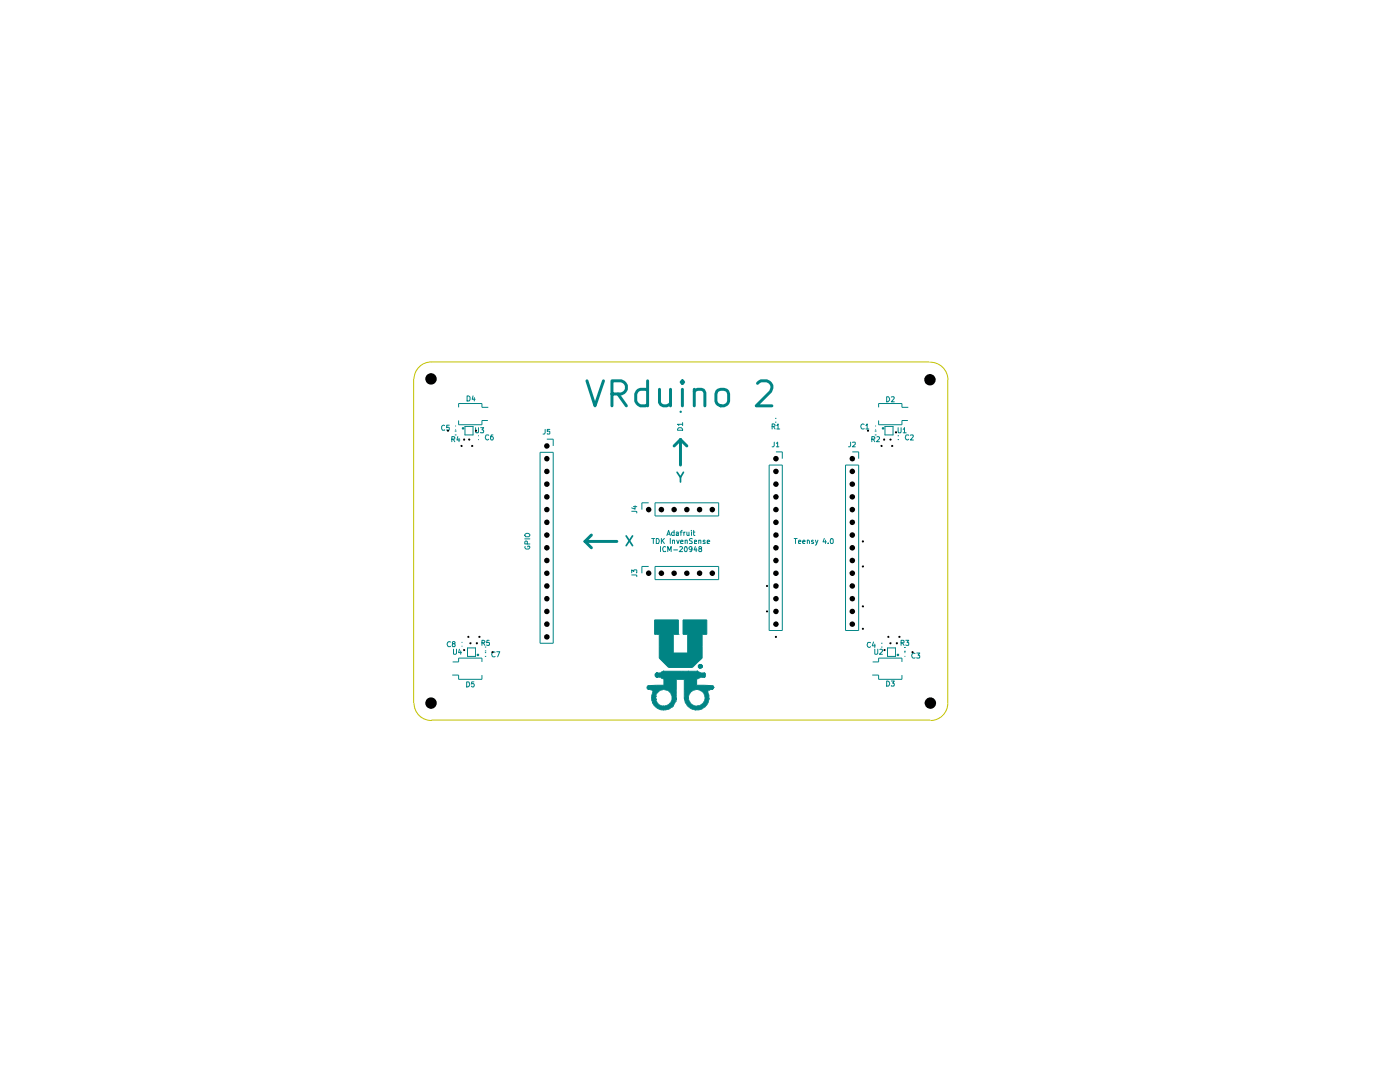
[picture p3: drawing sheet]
<svg xmlns="http://www.w3.org/2000/svg" width="279mm" height="216mm" viewBox="0 0 279 216" stroke-linecap="round" stroke-linejoin="round" font-family="sans-serif">
<path d="M82.5 75.5v64.8M86 72.2h99.4M86.1 72.2a3.4 3.4 0 0 0-3.5 3.3M185.5 72.3a3.6 3.6 0 0 1 3.7 3.5M189.1 75.8v64.5M82.6 140.3a3.4 3.4 0 0 0 3.6 3.5M86.1 143.7h99.6M189.1 140.3a3.4 3.4 0 0 1-3.4 3.5" fill="none" stroke="#c2c200" stroke-width=".2"/>
<g fill="none" stroke="#008484" stroke-width=".59">
<path d="M117.1 76l1.6 5 1.7-5M122.1 78.6h1.9a1.34 1.34 0 0 0 1.1-1.3 1.34 1.34 0 0 0-1.1-1.3h-1.9v5M123.3 78.6l1.7 2.4M129.2 77.9l-.4-.2h-1l-.4 .2-.5 .7v1.5l.5 .6 .4 .3h1l.4-.3M129.2 76v5M131.6 77.7v2.6a1.26 1.26 0 0 0 2.2 .2M133.8 77.7v3.3M136.2 76l-.3 .2 .3 .3 .2-.3-.2-.2v.5M136.2 77.7v3.3M138.6 78.1a1.46 1.46 0 0 1 1.8-.2l.3 .5v2.6M138.6 77.7v3.3M143.3 77.9a1.41 1.41 0 0 1 2.1 .7v1.5a1.31 1.31 0 0 1-1.3 .9 1.31 1.31 0 0 1-1.2-.9v-1.5z"/>
<path d="M151.2 76.5l.6-.5h1.2a1.35 1.35 0 0 1 .8 2.1l-2.9 2.9h3.2M135.8 87.7l1.3 1.3M135.8 87.7v5.1M135.8 87.7l-1.3 1.3M116.8 108h6.3M116.8 108l1.2 1.3M118 106.8l-1.2 1.2"/>
</g>
<g fill="none" stroke="#008484" stroke-width=".2">
<path d="M93.2 79h.3l.3 .2v.6l-.2 .2h-.4zM94.4 79l-.2 .7h.6M94.7 79.3v.7M177 79.2h.3l.2 .4-.3 .6h-.2zM177.9 79.2h.5l.1 .1-.6 .9h.6M88.7 84.9l-.2-.1-.4 .3v.5l.2 .3 .4-.1M89.7 84.8h-.5v.5h.5l-.1 .6-.4-.1M90.2 87.6h.5l.1-.4-.6-.1v1M90.4 87.6l.4 .5M90.8 86.8h.3M90.8 86h.3M90.8 85h.2"/>
<path d="M90.8 85.8h.2M91.4 87.1l-.2 .7h.6M91.5 81.3v-.8h4.7v.8h1.3M91.5 83.9v.9h4.7v-.9h1.2M91.6 87.5v.6M92.8 85.1h1.6v1.7h-1.6zM94.9 85.3l.1 1.1h.4l.1-.2v-.9M95.4 87.7h.2M95.4 87h.2M95.9 85.3h.6l-.3 .5h.2l.1 .1-.1 .5-.5-.1M97.5 86.9l-.4-.1a.5 .5 0 0 0-.2 .6 .5 .5 0 0 0 .6 .3v-.1M98.4 86.8l-.4 .1a.65 .65 0 0 0 0 .8l.3 .1 .2-.4-.2-.3h-.3l-.1 .3"/>
<path d="M107.8 90.3h2.6v38.1h-2.6zM108.8 85.7v.7l-.2 .2h-.2M109.1 87.6h1.3v1.4M109.7 85.7h-.5v.4h.5l-.1 .5-.4-.1M135.3 85.5l.2-.2h.5l.2 .6h-1zM135.8 82.1l.2 .1-.1 .1-.2-.1zM136.2 84.7h-1l.3 .2M136.2 84.3v.6M154.1 85.1h.4l.2-.2-.1-.2-.5-.1v1M154.3 85.1l.4 .5M154.5 88.2v.7l-.2 .3h-.2M154.7 84.2h.2"/>
<path d="M154.7 83.5h.2M154.9 90.2h1.2v1.3M154.9 88.5l.3-.3v1M154.9 89.2h.5M155 84.9l.3-.3v1M155 85.6h.6M168.7 92.8h2.7v33h-2.7zM169.8 88.2v.7l-.2 .3h-.3M170.1 90.2h1.3v1.3M170.2 88.3l.4-.1 .1 .4-.6 .6h.6M172.5 84.7a.51 .51 0 0 0-.7 .2 .51 .51 0 0 0 .2 .7l.5-.1M172.8 84.9l.3-.3v1"/>
<path d="M172.8 85.6h.6M174 87.6h.5l.1-.4-.6-.1v1M174.2 87.6l.4 .5M174.6 86.8h.3M174.6 86h.3M174.7 85h.1M174.7 85.8h.1M175 87.2h.5v.3l-.6 .6h.6M175.3 83.9v.9h4.7v-.9h1.2M175.3 81.3v-.8h4.7v.8h1.3M176.6 85.1h1.6v1.7h-1.6zM179.2 87.7h.2"/>
<path d="M179.2 87h.2M179.2 85.3l.1 1.1h.4l.1-.2v-.9M180.3 85.7l.2-.4v1.1M180.3 86.4h.5M181.4 86.9l-.5-.1a.5 .5 0 0 0-.2 .6 .5 .5 0 0 0 .6 .3l.1-.1M181.7 86.9l.5-.1 .1 .2-.6 .8h.6M104.7 106.7a.6 .6 0 0 1 1 0l-.1 .4h-.7zM104.7 107.5h1M104.8 109.1l-.1 .1 .3 .4h.5l.2-.4v-.2h-.4v.1M105.2 108.5v-.5l-.3-.1-.2 .2v.4h1M130 107.4h.6M130.4 107.4v1.1"/>
<path d="M130.7 113h12.7v2.7h-12.7M130.7 103h12.7M131 107.4a.59 .59 0 0 1 .5 .4 .59 .59 0 0 1-.1 .7h-.4zM131.8 109.1v1M132 107.4v1.1M132.2 107.9l.4 .6M132.6 107.4l-.6 .6M132.8 109.1a.52 .52 0 0 0-.5 .3 .52 .52 0 0 0 .1 .7l.4-.1M133.1 106.8l.3-1 .4 1M133.2 106.6h.5M133.3 110.1v-1l.3 .7 .3-.7v1M133.8 107.4v1.1"/>
<path d="M134.2 107.9h.4v.6M134.2 107.8v.7M134.5 109.7h.7M134.5 105.8v1h-.4l-.1-.5 .2-.1 .3 .1M135 106.3h.4v.5h-.4v-.3l.4-.1M135 107.8l.3 .7 .3-.7M135.6 109.1h.4l.2 .3-.6 .7h.6M135.7 106.2h.4M135.8 108.1l.5-.1v-.1l-.3-.1-.2 .1 .1 .6h.4M136.1 105.8l-.2 .2v.8M136.5 106.2v.6M136.7 109.1h.1a.66 .66 0 0 1 .2 1l-.3-.1z"/>
<path d="M136.7 106.2l-.2 .1M136.7 107.9h.5v.6M136.7 107.8v.7M137.1 106.2l.1 .6h.3M137.5 106.2v.6M138 105.8v.1M138 106.2v.6M138.1 109.5l-.2 .2h-.1l-.3-.2 .1-.4h.5v.7l-.2 .3h-.2M138.2 107.5a.35 .35 0 0 0-.4 0 .35 .35 0 0 0-.2 .3l.1 .1a.42 .42 0 0 1 .4 .6h-.5M138.3 106.2h.4M138.4 105.8v.9l.3 .1M138.6 108.1l.4-.1v-.1h-.4v.6h.4"/>
<path d="M138.8 109.1l-.3 .6h.6M138.9 109.4v.7M139.4 107.9h.5v.6M139.4 107.8v.7M139.6 109.5l-.2-.2 .2-.2h.4v.4h-.4l-.2 .2 .1 .4h.5v-.4l-.2-.2M140.7 107.9l-.2-.1-.2 .1 .1 .2 .3 .1v.3h-.4M141.1 108.1l.5-.1-.1-.2-.4 .1v.6h.5M158.5 107.4h.6M158.7 107.4v1.1M159.3 108.1l.6-.1-.2-.2-.4 .1v.4l.1 .2h.4M160.2 108.1l.5-.1-.2-.2-.3 .1v.4l.1 .2h.3M161.1 107.9l.3-.1 .1 .1v.6"/>
<path d="M161.1 107.8v.7M162.3 107.9h-.3v.2l.4 .2-.1 .2h-.3M162.7 107.8l.3 .7M163.2 107.8l-.3 .9-.2 .1M164.5 107.4l-.2 .7h.6M164.8 107.8v.7M165.3 108.4v.1M165.8 107.5l.2-.1 .3 .3v.6l-.2 .2-.3-.1zM89.9 128.1a.51 .51 0 0 0-.7 .2 .51 .51 0 0 0 .3 .7l.4-.1M90.3 134.7h1.2v.9h4.7v-.9M90.3 132.1h1.2v-.8h4.7v.8M90.4 128.4l-.1-.1v-.2l.4-.1 .1 .3v.1l-.5 .1v.5h.5v-.3l-.1-.3"/>
<path d="M90.5 129.5l.1 1.1h.3l.2-.2v-.9M91.7 129.5l-.2 .7h.6M91.9 129.9v.7M92.1 128.2h.2M92.1 128.9h.2M93.1 136.1h.4a.55 .55 0 0 1 .2 .6 .55 .55 0 0 1-.6 .4zM93.3 129.3h1.6v1.7h-1.6zM94.6 136.1h-.5v.4l.4-.1 .2 .3-.1 .3-.4 .1-.1-.2M96.2 128.3h.4l.2-.2-.1-.3h-.5v1M96.4 128.3l.4 .5M96.8 131h.2M96.8 130.2h.2"/>
<path d="M96.8 129.1h.2M96.8 129.9h.2M97.6 127.8h-.4l-.1 .5 .5-.1v.6l-.5-.1M98.8 130.1a.51 .51 0 0 0-.7 .3 .51 .51 0 0 0 .3 .7l.4-.1M99.1 130h.6l-.4 1.1M139.4 133.1h.1M139.4 132.9h.1M139.4 132.8h.1M139.4 132.8v.3M139.4 133.1l.2 .2M139.5 133.2h.1M139.5 132.7h.1"/>
<path d="M139.5 132.7h.4M139.5 132.7l-.1 .1M139.6 133.3h.1M139.6 132.7h.1M139.6 133.3h.3M139.7 132.7h.1M139.8 133.3h.1M139.8 132.7h.1M139.8 132.6h.1M139.9 133.3h.1M139.9 132.7h.1M139.9 132.7l.2 .1-.1 .3"/>
<path d="M140 133.2h.1M140 133.2l-.1 .1M140 132.8h.1M140 133.1h.1M140 133h.1M140 132.9h.1M140 132.8h-.6v.4l.1 .1h.4l.1-.1M140 132.8v.4M140 133.1v.1M153.5 125.8v-33h2.6v33M173.7 128.3l-.4-.1a.5 .5 0 0 0-.2 .6 .5 .5 0 0 0 .6 .3v-.1M174.1 134.7h1.2v.9h4.7v-.9"/>
<path d="M174.2 132.1h1.1v-.8h4.7v.8M174.3 128.1l-.2 .8h.6M174.6 129.5l.1 1.1h.3l.2-.2v-.9M174.6 128.5v.7M175.6 129.6h.5v.4l-.6 .6h.6M175.9 128.4h.2M175.9 129.1h.2M177 135.9a.55 .55 0 0 1 .5 .4 .55 .55 0 0 1-.2 .6h-.3zM177.1 129.3h1.6v1.7h-1.6zM177.9 135.9h.6l-.4 .4h.3l.1 .2-.1 .4-.5-.1M179.8 128.3h.5l.1-.5h-.6v1M180.1 128.3l.3 .5"/>
<path d="M180.4 129.2h.4M180.4 130h.4M180.5 131h.2M180.5 130.2h.2M180.8 127.8h.6l-.4 .4 .4 .1v.4h-.6M182.6 130.4a.51 .51 0 0 0-.7 .2 .51 .51 0 0 0 .3 .7l.4-.1M183 130.3h.6l-.4 .4h.3l.1 .2-.1 .4-.5-.1"/>
</g>
<path d="M92.4 85.4l.1 .1v.1l-.2-.1zM176.2 85.4l.2 .1-.1 .1-.2-.1zM95.3 130.6l.2 .1-.1 .1-.2-.1zM179.1 130.6l.2 .1v.1l-.2-.1z" fill="none" stroke="#008484" stroke-width=".25"/>
<path d="M135.1 94.2l.7 1 .6-1M135.8 95.2v1M125 106.9l1.2 2M126.2 106.9l-1.2 2" fill="none" stroke="#008484" stroke-width=".34"/>
<path d="M139.4 132.7a.4 .4 0 0 1 .6 0 .4 .4 0 0 1 0 .5l-.1 .1h-.4l-.1-.4 .2 .4h.3l.1-.5-.1-.1h-.4l-.1 .2z" fill="#008484"/>
<g fill="none" stroke="#008484" stroke-width=".2">
<path d="M139.6 133.2h.1M139.6 132.8h.1M139.6 132.9h.1M139.6 132.8h.3v.1M139.6 133h.3v.2M139.6 132.9h.3M139.6 132.8v.4M139.6 132.8h.2M139.7 133h.1M139.7 132.9h.1M139.7 132.8h.1M139.8 132.8h.1"/>
<path d="M139.8 132.9h.1M139.8 133h.1M139.8 133.2h.1M139.8 133.1h.1M139.8 132.8v.4M139.9 132.8h.1M139.9 132.9h.1M139.9 133.1h.1M139.9 133.2h.1"/>
</g>
<path d="M139.6 132.8h.3v.4l-.1-.2h-.2v.2v-.4l.2 .1z" fill="#008484"/>
<g fill="none" stroke="#008484" stroke-width=".2">
<path d="M129.1 137.2h.1M129.4 137.6h.1M129.4 136.8h.1M129.4 136.8l-.3 .3v.2l.3 .3M129.4 137.6l.6 .1 .2 .1M129.6 137.6h.1M130 139.3h.8M130.2 137.8h.1M130.3 137.8h.1M130.3 137.8l.1 .1M130.4 138h.1M130.4 137.9h.1"/>
<path d="M130.4 138l-.2 .3a1.72 1.72 0 0 0 0 1.7 2.24 2.24 0 0 0 1.7 1.6h1l1.1-.5M130.4 137.9v.1M130.7 134.9h.1M130.7 134.8h.1M130.7 134.7h.1M130.7 134.6h.1M130.7 134.5h.1M130.7 134.9l.3 .2M130.8 139.3h.1M130.8 139.4h.1M130.8 139h.1M130.8 139.1h.1"/>
<path d="M130.8 139v.4M130.8 139.4l.1 .1M130.9 139.5h.1M130.9 138.9h.1M130.9 135h.1M131 135.1h.1M131 134.3h.1M131 135.1h.8l.3 .3 .4 .1v1.2l-3.1 .1M131 134.3l-.3 .2v.4M131.1 135.1h.1M131.1 134.3h.1M131.2 138.2h.1"/>
<path d="M131.2 135.1h.1M131.2 134.3h.1M131.2 138.2l-.4 .8M131.4 138h.1M131.4 138a1.73 1.73 0 0 1 2.7 .9 1.6 1.6 0 0 1-1.1 1.9h-.1a1.56 1.56 0 0 1-2-1.3M131.4 138l-.2 .2M131.9 135.2h.1M131.9 134.2h.1M132.3 133.9h.1M132.3 133.9h6.9l.5 .4 .9 .1M132.3 133.9l-.5 .4h-.8M134.9 139.5h.1"/>
<path d="M134.9 139.9h.1M134.9 139.5v.5l-.5 .8M135 139.3h.1M135 139.4h.1M136.6 139.4h.1M136.6 139.3h.1M136.6 137.5h.1M136.6 139.4l.1 .1M136.6 139.4v-3.8h-1.6l-.1 3.9M136.6 139.3h.8M136.7 139.6h.1M136.7 139.5h.1"/>
<path d="M136.7 139.5a2.32 2.32 0 0 0 2 2.1M137.3 133.9h.1M137.4 139.2h.1M139 133.9h.1M139.1 133.9h.1M139.6 134.2h.1M140.1 135.1h.1M140.4 135.1h.1M140.5 134.3h.1M140.5 135.1h.1M140.5 135.1h-.8l-.1 .2-.6 .2v1.2l3.2 .1M140.6 134.4h.1"/>
<path d="M140.6 135h.1M140.6 134.4l.2 .1v.4l-.3 .2M140.7 139.4h.1M140.7 139.4a1.68 1.68 0 0 0-1.4-1.8 1.68 1.68 0 0 0-1.9 1.3l.1 .8a1.54 1.54 0 0 0 1.3 1.2h.5M140.7 139.4l-.1 .2a1.73 1.73 0 0 1-1.3 1.3M140.8 134.6h.1M141.1 137.9h.1M141.1 137.9l.2 .3a2.49 2.49 0 0 1 .1 1.8 2.39 2.39 0 0 1-1.2 1.4l-.7 .2h-.8M141.5 137.7h.1M141.5 139.4h.1M141.5 137.7l-.4 .2M141.6 137.7h.1"/>
<path d="M142 137.6h.1M142.1 137.6h.1M142.2 136.8h.1M142.2 137.6h.1M142.2 136.8l.2 .2v.3M142.2 137.6l-.7 .1M142.4 137.1h.1M142.4 137.2h.1M142.4 137.3h.1M142.4 137.3l-.2 .3M132.3 141.6h.1M132.3 140.9h.1"/>
<path d="M132.7 140.9h.1M134 141.1h.1M134.1 141.1h.1M134.3 140.9h.1M134.4 140.8h.1M134.4 140.8l-.4 .3M138.7 141.6h.1M139.1 140.9h.1M139.3 140.9h.1"/>
</g>
<path d="M130.7 134.5l.3-.2h.8l.5-.4h6.9l.5 .4h.8l.3 .2-.1 .5-1 .1-.1 .2-.6 .2v1.2l3.2 .1 .2 .2-.1 .5-.7 .2a.4 .4 0 0 0-.4 .2 .4 .4 0 0 0 .1 .4l.2 .4v.9a2.89 2.89 0 0 1-1.3 1.8 2.34 2.34 0 0 1-2.6-.3 2.22 2.22 0 0 1-1-1.8h.8a1.62 1.62 0 0 0 1.4 1.6 1.62 1.62 0 0 0 1.6-.6 1.62 1.62 0 0 0 .1-1.7 1.63 1.63 0 0 0-1.5-1 1.63 1.63 0 0 0-1.5 1.2l-.1 .5h-.8v-3.7h-1.6v3.9a2.59 2.59 0 0 1-2.1 2.1 2.38 2.38 0 0 1-1.9-.5 2.44 2.44 0 0 1-1-1.8h.8a1.9 1.9 0 0 0 1 1.5 1.71 1.71 0 0 0 2.3-1.2v-.7a1.68 1.68 0 0 0-1.8-1.3 1.68 1.68 0 0 0-1.5 1.7h-.8v-.5l.4-.9-.4-.2-.8-.2-.1-.4 .2-.3 3.2-.1v-1.2l-.4-.1-.3-.3h-.8l-.3-.2z" fill="#008484"/>
<path d="M130.6 123.7h4.8v2.9h-1v3.7h2.8v-3.7h-.9v-2.9h4.8v2.9h-1v4.7l-1.9 1.9h-4.8l-1.8-1.9v-4.7h-1zM135.4 126.6h.1" fill="none" stroke="#008484" stroke-width=".2"/>
<path d="M130.6 123.7h4.8v2.9h-1v3.7h2.8v-3.7h-.9v-2.9h4.8v2.9h-1v4.7l-1.9 1.9h-4.8l-1.8-1.9v-4.7h-1z" fill="#008484"/>
<path d="M126.1 114.7h.8l.2 .1v.3M126.1 114.3v-.6l.4 .3 .1-.3h.4v.6M126.1 102h.8l.2 .1v.3M126.4 101.1h.7M126.7 100.9v.7l-.6-.3M129.5 100.3h-1.4v1.4M129.5 113h-1.4v1.4M130.7 103v-2.7h12.7v2.7M130.7 113v2.7M153.5 125.8h2.6" fill="none" stroke="#008484" stroke-width=".2"/>
<g fill="#000">
<path d="M89.3 85.7h.2l.1 .2-.1 .2h-.2l-.1-.2zM92 88.8h.2l.1 .2-.1 .2h-.2l-.1-.2zM92.5 87.5h.2l.1 .2-.1 .2h-.2l-.1-.2zM93.5 87.5h.2l.2 .2-.2 .2h-.2l-.1-.2zM94.1 88.8h.2l.1 .2-.1 .2h-.2l-.1-.2zM94.9 85.7h.2l.1 .2-.1 .2h-.2l-.1-.2zM173.1 85.7h.2l.1 .2-.1 .2h-.2l-.1-.2zM175.8 88.8h.2l.1 .2-.1 .2h-.2l-.1-.2zM176.3 87.5h.2l.2 .2-.2 .2h-.2l-.1-.2zM177.6 87.5h.2l.1 .2-.1 .2h-.2l-.1-.2zM178 88.8h.2l.1 .2-.1 .2h-.2l-.2-.2zM178.7 86.1h.2l.1 .2-.1 .2h-.2l-.1-.2z"/>
<path d="M153 116.7h.2l.1 .2-.1 .2h-.2l-.1-.2zM172.1 107.8h.2l.1 .2-.1 .2h-.2l-.1-.2zM172.1 112.8h.2l.1 .2-.1 .2h-.2l-.1-.2zM92.5 129.5h.2l.1 .2-.1 .2h-.2l-.1-.2zM93.4 126.9h.2l.1 .2-.1 .2h-.2l-.1-.2zM93.8 128.2h.2l.1 .2-.1 .1h-.2l-.1-.1zM95.1 128.2h.2l.1 .2-.1 .1h-.2l-.1-.1zM95.6 126.9h.2l.1 .2-.1 .2h-.2l-.1-.2zM98.2 129.9h.2l.1 .2-.1 .2h-.2l-.1-.2zM153 121.8h.2l.1 .2-.1 .2h-.2l-.1-.2zM154.8 126.9h.2l.1 .2-.1 .2h-.2l-.2-.2zM172.1 125.3h.2l.1 .2-.1 .2h-.2l-.1-.2z"/>
<path d="M172.1 120.8h.2l.1 .2-.1 .2h-.2l-.1-.2zM176.4 129.5h.2l.1 .2-.1 .2h-.2l-.1-.2zM177.2 126.9h.2l.1 .2-.1 .2h-.2l-.1-.2zM177.6 128.2h.2l.1 .2-.1 .1h-.2l-.1-.1zM178.9 128.2h.2l.1 .2-.1 .1h-.2l-.1-.1zM179.4 126.9h.2l.1 .2-.1 .2h-.2l-.1-.2zM182 129.9h.2l.1 .2-.1 .2h-.2l-.1-.2z"/>
<circle cx="86" cy="75.6" r="1.14"/>
<circle cx="185.6" cy="75.8" r="1.14"/>
<circle cx="109.1" cy="94.1" r=".55"/>
<circle cx="109.1" cy="99.1" r=".55"/>
<circle cx="109.1" cy="91.5" r=".55"/>
<circle cx="109.1" cy="96.6" r=".55"/>
<circle cx="109.1" cy="89" r=".55"/>
<circle cx="154.9" cy="94.1" r=".55"/>
<circle cx="154.9" cy="91.5" r=".55"/>
<circle cx="154.9" cy="99.1" r=".55"/>
<circle cx="154.9" cy="96.6" r=".55"/>
<circle cx="170.1" cy="94.1" r=".55"/>
<circle cx="170.1" cy="99.1" r=".55"/>
<circle cx="170.1" cy="91.5" r=".55"/>
<circle cx="170.1" cy="96.6" r=".55"/>
<circle cx="109.1" cy="106.8" r=".55"/>
<circle cx="109.1" cy="119.5" r=".55"/>
<circle cx="109.1" cy="104.2" r=".55"/>
<circle cx="109.1" cy="109.3" r=".55"/>
<circle cx="109.1" cy="116.9" r=".55"/>
<circle cx="109.1" cy="101.7" r=".55"/>
<circle cx="109.1" cy="111.8" r=".55"/>
<circle cx="109.1" cy="114.4" r=".55"/>
<circle cx="129.5" cy="114.4" r=".55"/>
<circle cx="129.5" cy="101.7" r=".55"/>
<circle cx="132" cy="114.4" r=".55"/>
<circle cx="132" cy="101.7" r=".55"/>
<circle cx="134.5" cy="114.4" r=".55"/>
<circle cx="134.5" cy="101.7" r=".55"/>
<circle cx="137.1" cy="114.4" r=".55"/>
<circle cx="137.1" cy="101.7" r=".55"/>
<circle cx="139.6" cy="101.7" r=".55"/>
<circle cx="139.6" cy="114.4" r=".55"/>
<circle cx="142.2" cy="101.7" r=".55"/>
<circle cx="142.2" cy="114.4" r=".55"/>
<circle cx="154.9" cy="106.8" r=".55"/>
<circle cx="154.9" cy="119.5" r=".55"/>
<circle cx="154.9" cy="114.4" r=".55"/>
<circle cx="154.9" cy="116.9" r=".55"/>
<circle cx="154.9" cy="104.2" r=".55"/>
<circle cx="154.9" cy="101.7" r=".55"/>
<circle cx="154.9" cy="109.3" r=".55"/>
<circle cx="154.9" cy="111.8" r=".55"/>
<circle cx="170.1" cy="119.5" r=".55"/>
<circle cx="170.1" cy="106.8" r=".55"/>
<circle cx="170.1" cy="109.3" r=".55"/>
<circle cx="170.1" cy="111.8" r=".55"/>
<circle cx="170.1" cy="104.2" r=".55"/>
<circle cx="170.1" cy="114.4" r=".55"/>
<circle cx="170.1" cy="116.9" r=".55"/>
<circle cx="170.1" cy="101.7" r=".55"/>
<circle cx="109.1" cy="127.1" r=".55"/>
<circle cx="109.1" cy="122" r=".55"/>
<circle cx="109.1" cy="124.5" r=".55"/>
<circle cx="154.9" cy="124.5" r=".55"/>
<circle cx="154.9" cy="122" r=".55"/>
<circle cx="170.1" cy="124.5" r=".55"/>
<circle cx="170.1" cy="122" r=".55"/>
<circle cx="86" cy="140.3" r="1.14"/>
<circle cx="185.7" cy="140.3" r="1.14"/>
</g>
</svg>
